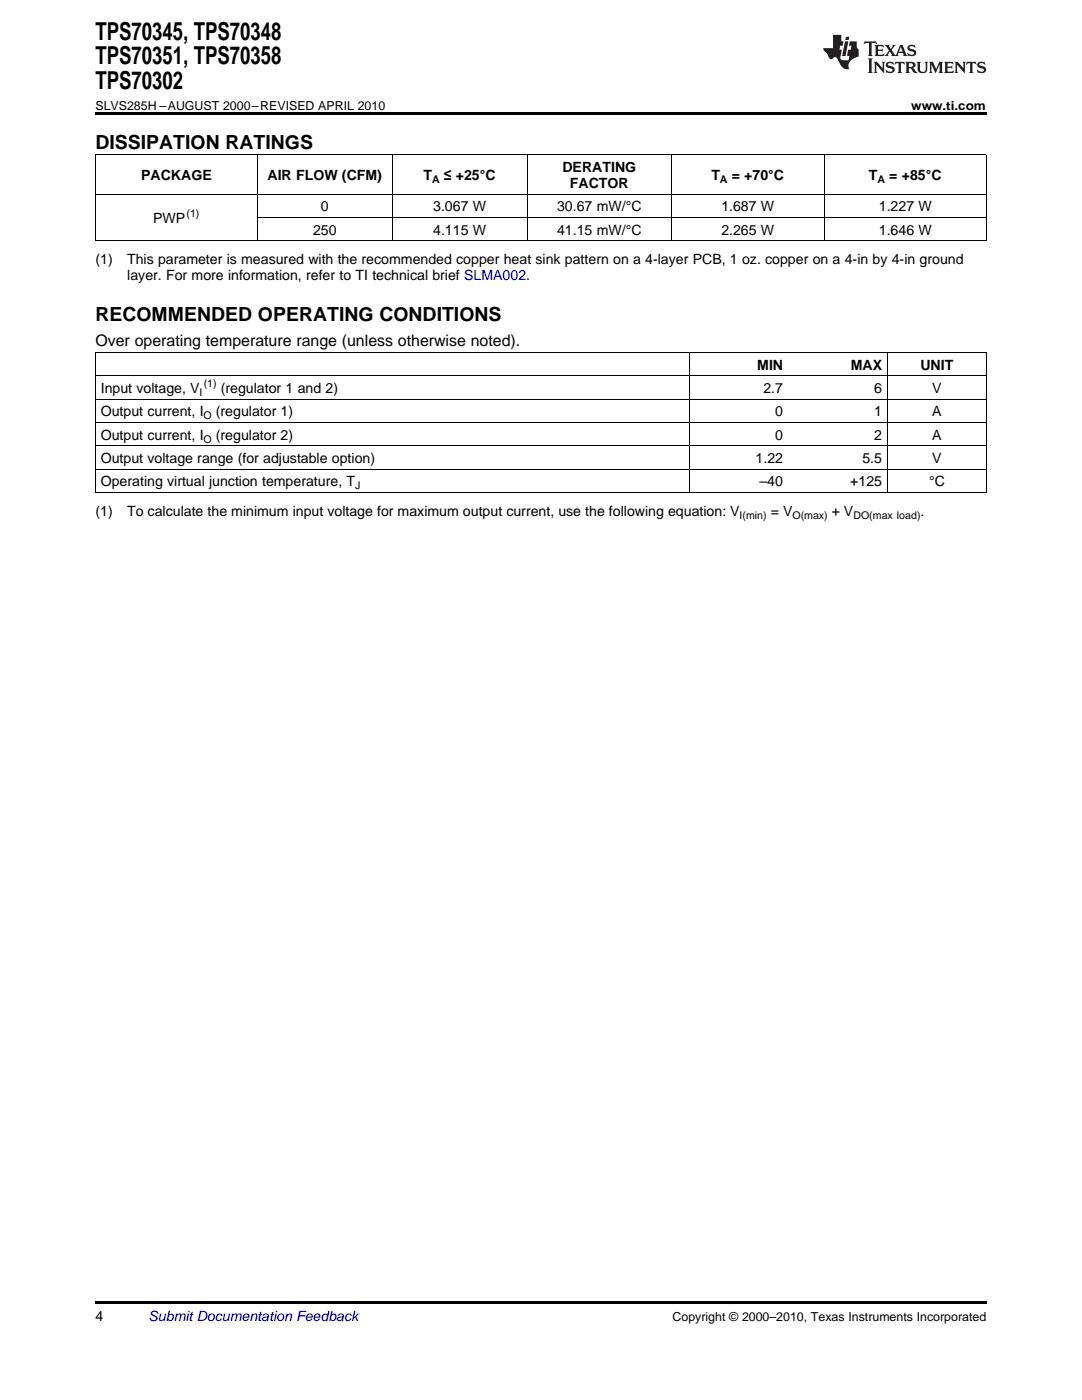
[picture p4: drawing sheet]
<svg xmlns="http://www.w3.org/2000/svg" width="216mm" height="279mm" viewBox="0 0 216 279" stroke-linecap="round" stroke-linejoin="round" font-family="sans-serif">
<defs><g id="words">
<g font-size="4.9">
<text x="19" y="7.9">TPS70345, TPS70348</text>
<text x="19" y="12.8">TPS70351, TPS70358</text>
<text x="19" y="17.8">TPS70302</text>
</g>
<g font-size="3.9">
<text x="19" y="29.7">DISSIPATION RATINGS</text>
<text x="19" y="64">RECOMMENDED OPERATING CONDITIONS</text>
</g>
<text font-size="3.2" x="19" y="69.1">Over operating temperature range (unless otherwise noted).</text>
<g font-size="2.8">
<text x="28.2" y="35.9">PACKAGE</text>
<text x="53.4" y="35.9">AIR FLOW (CFM)</text>
<text x="84.5" y="35.9">T</text>
<text x="88.6" y="35.9">≤ +25°C</text>
<text x="112.2" y="34.4">DERATING</text>
<text x="142" y="35.9">T</text>
<text x="146" y="35.9">= +70°C</text>
<text x="173.4" y="35.9">T</text>
<text x="177.4" y="35.9">= +85°C</text>
<text x="113.7" y="37.5">FACTOR</text>
<text x="30.6" y="44.5">PWP</text>
<text x="62.5" y="46.8">250</text>
<text x="64" y="42.2">0</text>
<text x="86.4" y="42.2">3.067 W</text>
<text x="86.4" y="46.8">4.115 W</text>
<text x="111.2" y="42.2">30.67 mW/°C</text>
<text x="111.2" y="46.8">41.15 mW/°C</text>
<text x="143.9" y="42.2">1.687 W</text>
<text x="143.9" y="46.8">2.265 W</text>
<text x="175.4" y="42.2">1.227 W</text>
<text x="175.4" y="46.8">1.646 W</text>
<text x="19" y="52.7">(1)</text>
<text x="25.4" y="52.7">This parameter is measured with the recommended copper heat sink pattern on a 4-layer PCB, 1 oz. copper on a 4-in by 4-in ground</text>
<text x="25.4" y="55.9">layer. For more information, refer to TI technical brief SLMA002.</text>
<text x="151.1" y="73.8">MIN</text>
<text x="169.8" y="73.8">MAX</text>
<text x="183.7" y="73.8">UNIT</text>
<text x="20.1" y="78.5">Input voltage, V</text>
<text x="20.1" y="83.1">Output current, I</text>
<text x="43.1" y="83.1">(regulator 1)</text>
<text x="44.1" y="78.5">(regulator 1 and 2)</text>
<text x="152.3" y="78.5">2.7</text>
<text x="154.7" y="83.1">0</text>
<text x="174.4" y="78.5">6</text>
<text x="174.4" y="83.1">1</text>
<text x="186" y="78.5">V</text>
<text x="186" y="83.1">A</text>
<text x="20.1" y="87.8">Output current, I</text>
<text x="43.1" y="87.8">(regulator 2)</text>
<text x="154.7" y="87.8">0</text>
<text x="174.4" y="87.8">2</text>
<text x="186" y="87.8">A</text>
<text x="20.1" y="92.4">Output voltage range (for adjustable option)</text>
<text x="150.8" y="92.4">1.22</text>
<text x="172.1" y="92.4">5.5</text>
<text x="186" y="92.4">V</text>
<text x="20.1" y="97.1">Operating virtual junction temperature, T</text>
<text x="151.6" y="97.1">–40</text>
<text x="169.7" y="97.1">+125</text>
<text x="185.4" y="97.1">°C</text>
<text x="19" y="102.9">(1)</text>
<text x="25.4" y="102.9">To calculate the minimum input voltage for maximum output current, use the following equation: V</text>
<text x="153.8" y="102.9">= V</text>
<text x="166" y="102.9">+ V</text>
<text x="183.7" y="102.9">.</text>
<text x="19" y="263.6">4</text>
</g>
<text font-size="2.8" fill="#0000c8" x="29.6" y="263.6">Submit Documentation Feedback</text>
<g font-size="2.5">
<text x="19" y="21.9">SLVS285H –AUGUST 2000–REVISED APRIL 2010</text>
<text x="181.8" y="21.9">www.ti.com</text>
<text x="134.2" y="263.6">Copyright © 2000–2010, Texas Instruments Incorporated</text>
</g>
<g font-size="2.1">
<text x="86.2" y="36.5">A</text>
<text x="143.7" y="36.5">A</text>
<text x="175.1" y="36.5">A</text>
<text x="37.2" y="43.4">(1)</text>
<text x="40.7" y="77.3">(1)</text>
<text x="39.8" y="79">I</text>
<text x="40.6" y="83.7">O</text>
<text x="40.6" y="88.3">O</text>
<text x="70.8" y="97.6">J</text>
<text x="147.6" y="103.5">I(min)</text>
<text x="158.1" y="103.5">O(max)</text>
<text x="170.3" y="103.5">DO(max load)</text>
</g>
</g></defs>
<g fill="#231f20">
<path d="M172.5 8.3l-.1 .5 .4-.2h.6v.1v2.1l-.2 .4h.9l-.2-.4v-2.1l.1-.1h.5l.5 .2-.2-.5zM174.5 9l.2 .3v1.5l-.2 .4h1.8l.2-.6a1.04 1.04 0 0 1-1.3 .2v-.7h.6l.3 .2v-.6l-.3 .2h-.6v-.6l.8-.1 .4 .3-.2-.5zM176.5 9l.9 1.1-.9 1.1h.8l-.2-.2 .4-.7 .5 .7-.2 .2h1.5l-.2-.2 .2-.4h.9l.1 .4-.2 .2h1l-.3-.3-.7-1.9h-.5l-.9 2-.8-1 .9-1h-.8l.1 .3-.4 .5-.3-.6 .1-.2zM179.7 9.3l.4 1h-.7zM181.3 9.1a.63 .63 0 0 0-.2 .7 .63 .63 0 0 0 .6 .4l.6 .2 .1 .2a.75 .75 0 0 1-.7 .4 .75 .75 0 0 1-.6-.5l.1 .7 .1-.1a1.11 1.11 0 0 0 1.5-.6 1.13 1.13 0 0 0-1.2-.8l-.1-.4a1.04 1.04 0 0 1 1.2 .2l-.2-.5-.2 .1-.4-.2zM173.2 11.7l.2 .3v2.2l-.2 .4h1l-.3-.4v-2.2l.3-.3zM174.3 12.3l.3 .4v1.5l-.3 .4h.8l-.2-.4v-1.3l1.5 1.7v-1.9l.2-.4h-.7l.2 .4v.9l-1.1-1.3zM177 12.5a.62 .62 0 0 0-.2 .7 .62 .62 0 0 0 .6 .4l.6 .1 .1 .3a.76 .76 0 0 1-.7 .3 .76 .76 0 0 1-.7-.4l.2 .7 .1-.1a1.11 1.11 0 0 0 1.5-.6 1.13 1.13 0 0 0-1.2-.8l-.1-.4a1.04 1.04 0 0 1 1.2 .2l-.2-.6-.2 .1-.5-.1zM178.7 12.3l-.2 .7a.61 .61 0 0 1 .8-.4v1.6l-.2 .4h.9l-.2-.4v-1.6a.63 .63 0 0 1 .7 .4l-.1-.7zM180.6 12.3l.3 .4v1.5l-.3 .4h1l-.2-.2-.1-.8 .6 .2a.76 .76 0 0 0 1.2 .7l-1-1a.58 .58 0 0 0 .6-.5 .58 .58 0 0 0-.5-.6zM181.4 12.7l.1-.1a.45 .45 0 0 1 .5 .1 .45 .45 0 0 1 .1 .5l-.8 .2zM182.9 12.3l.2 .2a2.17 2.17 0 0 0 .3 1.9 .99 .99 0 0 0 1.6-.6v-1.1l.2-.4h-.7l.2 .2a1.92 1.92 0 0 1-.2 1.8 .6 .6 0 0 1-.9-.5v-1.1l.2-.4zM185.4 12.3l.2 .4v1.5l-.2 .4h.7l-.2-.4v-1.4l.8 1.8 .8-1.8v1.4l-.2 .4h.9l-.2-.4v-1.5l.2-.4h-.8l-.6 1.5-.6-1.5zM188.4 12.3l.2 .4v1.5l-.2 .4h1.8l.1-.6a1.04 1.04 0 0 1-1.2 .2v-.7h.5l.4 .2v-.6l-.4 .2h-.5v-.7h.8l.3 .3-.1-.6zM190.5 12.3l.2 .4v1.5l-.2 .4h.7l-.2-.4v-1.3l1.5 1.7v-1.9l.2-.4h-.7l.2 .4v.9l-1.1-1.3zM192.9 12.3l-.1 .7a.61 .61 0 0 1 .7-.4l.1 1.6-.3 .4h1l-.3-.4 .1-1.6a.63 .63 0 0 1 .7 .4l-.1-.7zM195.2 12.5a.62 .62 0 0 0-.2 .7 .62 .62 0 0 0 .6 .4l.6 .1 .1 .3a.76 .76 0 0 1-.7 .3 .76 .76 0 0 1-.6-.4l.1 .7 .1-.1a1.11 1.11 0 0 0 1.6-.6 1.13 1.13 0 0 0-1.3-.8l-.1-.4a1.04 1.04 0 0 1 1.2 .2l-.1-.6-.2 .1-.5-.1z"/>
<path d="M166.2 7v2.6h-1.9v.4l.8 .9a.91 .91 0 0 0 1 .9 .56 .56 0 0 1 .5-.4 .56 .56 0 0 1 .5 .3l.4 .8a1.53 1.53 0 0 0 1.9 1.2 1.54 1.54 0 0 1 1-2.1l.9-.3v-1.4a1.52 1.52 0 0 1-.4-1.6h-1.3l-.2 .8h.5l-.2 .8h-.5l-.1 1v.2l.4 .1-.2 .8a1.93 1.93 0 0 1-1.6-.2l.3-1.9h-.5l.2-.8h.4l.2-.8h-.4v-1.3zM168.6 8.3l-.6 2.9h.7l.6-2.9zM168.8 7.3l-.1 .7h.6l.2-.7z"/>
</g>
<path d="M19 22.5h177.8v.5h-177.8zM19 259.7h177.8v.5h-177.8z" fill="#000"/>
<g fill="none" stroke="#000" stroke-width=".2">
<path d="M19 38.8h177.8M19 30.9h177.8M19.1 31v17.1M51.3 31v17.1M78.2 31v17.1M105.2 31v17.1M133.9 31v17.1M164.4 31v17.1M196.8 31v17.1M19 48.1h177.8M51.4 43.4h145.4M19 79.7h177.8"/>
<path d="M19 75h177.8M19 70.4h177.8M19.1 70.4v28M137.5 70.4v28M177 70.4v28M196.8 70.4v28M19 98.3h177.8M19 93.6h177.8M19 89h177.8M19 84.3h177.8"/>
</g>
<use href="#words"/>
</svg>
